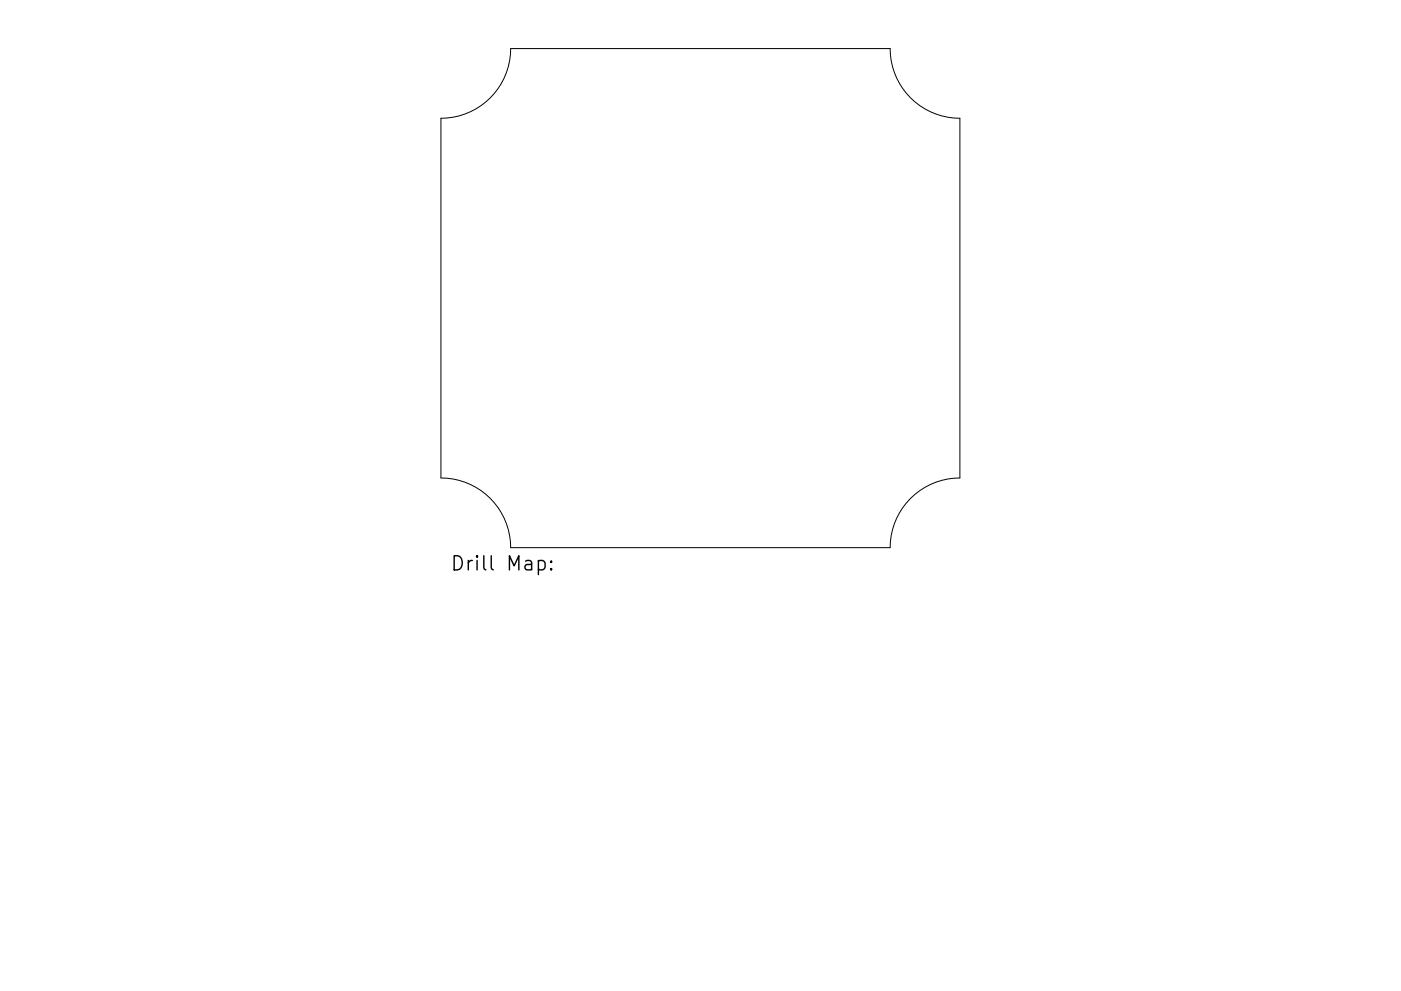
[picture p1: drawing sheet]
<svg xmlns="http://www.w3.org/2000/svg" width="297mm" height="210mm" viewBox="0 0 297 210" stroke-linecap="round" stroke-linejoin="round" font-family="sans-serif">
<defs><g id="words">
<text font-size="4.2" x="95.4" y="121.1">Drill Map:</text>
</g></defs>
<path d="M93.5 25.1a14.8 14.8 0 0 0 14.8-14.8h80.4a14.8 14.8 0 0 0 14.8 14.8v76.3a14.8 14.8 0 0 0-14.8 14.8h-80.4a14.8 14.8 0 0 0-14.8-14.8z" fill="none" stroke="#000" stroke-width=".21"/>
<path d="M114.1 119.1l.9-.2 .6 .6v.8l-.3 .5-.3 .1-.9-.1M116.9 119.1l.1 .1-.1 .1-.2-.1 .2-.1v.2M116.9 120.6l.1 .2-.1 .1-.2-.1 .2-.2v.3" fill="none" stroke="#000" stroke-width=".3"/>
<use href="#words"/>
</svg>
